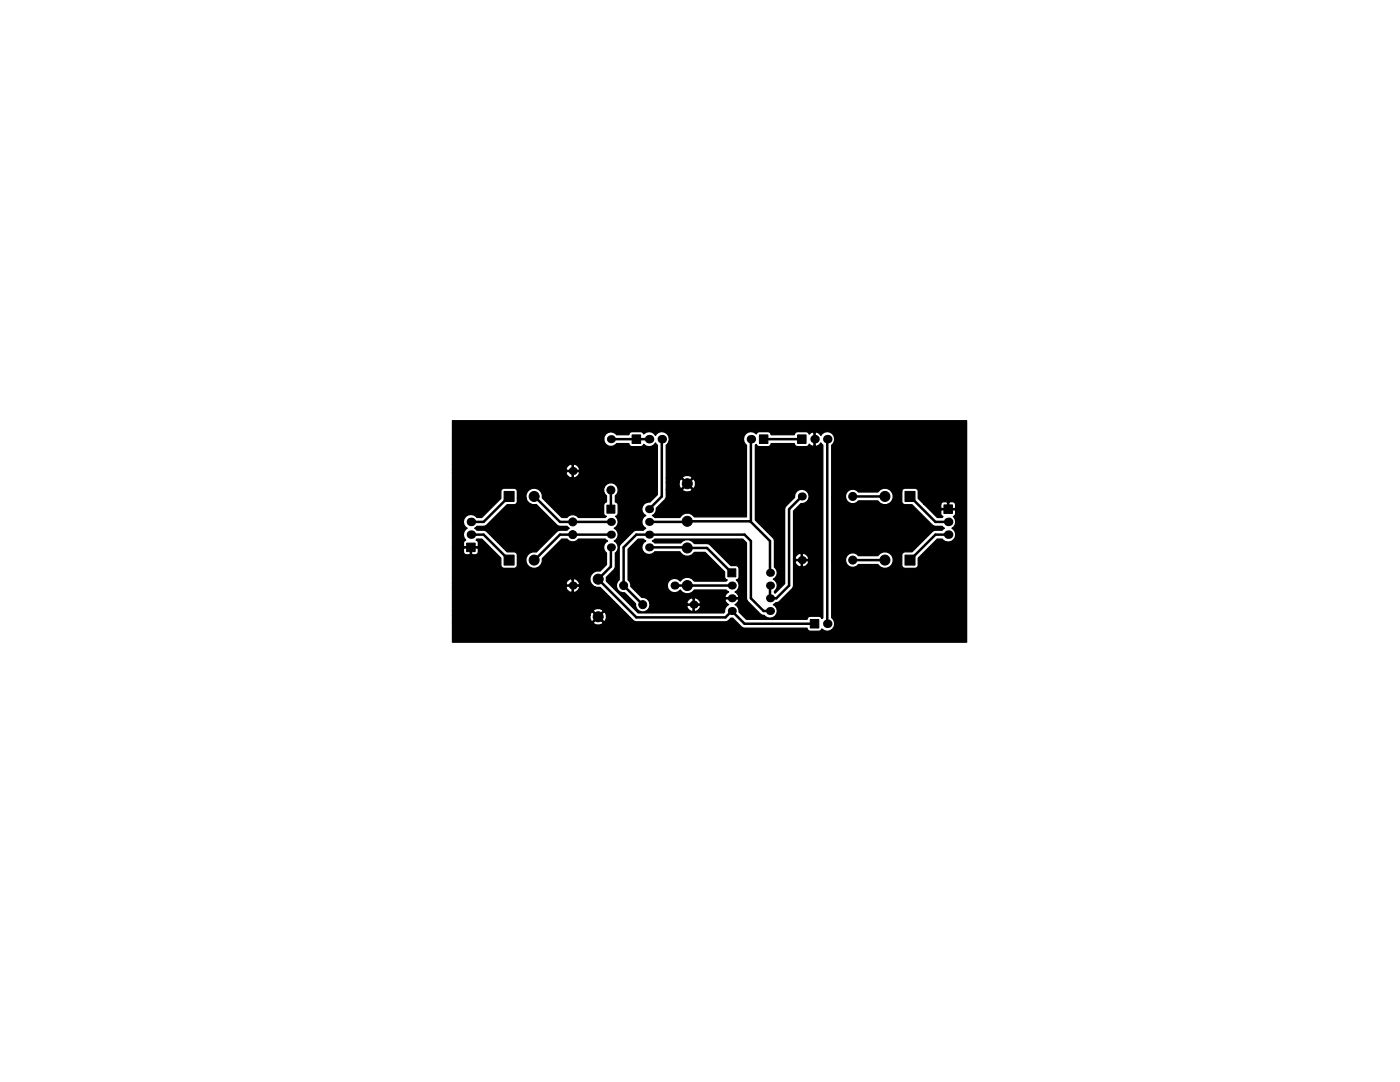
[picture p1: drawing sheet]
<svg xmlns="http://www.w3.org/2000/svg" width="279mm" height="216mm" viewBox="0 0 279 216" stroke-linecap="round" stroke-linejoin="round" font-family="sans-serif">
<g fill="#000" stroke="#000" stroke-width=".2">
<path d="M126.2 86.8h1.6v1.7h-1.6zM151.6 86.8h1.6v1.7h-1.6zM159.2 86.8h1.7v1.7h-1.7zM180.6 98.1h2v2h-2zM93.1 108.4h1.7v1.7h-1.7zM100.6 98.1h2v2h-2zM100.6 110.8h2v2h-2zM121.1 100.8h1.6v1.6h-1.6zM145.2 113.5h1.7v1.6h-1.7zM180.6 110.8h2v2h-2zM188.4 100.8h1.7v1.6h-1.7zM161.7 123.6h1.7v1.7h-1.7z"/>
<circle cx="106.6" cy="99.1" r="1"/>
<circle cx="121.9" cy="97.8" r=".8"/>
<circle cx="137.2" cy="96.5" r="1"/>
<circle cx="170.2" cy="99.1" r=".8"/>
<circle cx="176.6" cy="99.1" r="1"/>
<circle cx="106.6" cy="111.8" r="1"/>
<circle cx="114.3" cy="104.1" r=".8"/>
<circle cx="114.3" cy="106.7" r=".8"/>
<circle cx="119.4" cy="115.6" r="1"/>
<circle cx="124.5" cy="116.8" r=".8"/>
<circle cx="137.2" cy="116.8" r="1"/>
<circle cx="137.2" cy="104" r="1"/>
<circle cx="137.2" cy="109.3" r="1"/>
<circle cx="170.2" cy="111.8" r=".8"/>
<circle cx="176.6" cy="111.8" r="1"/>
<circle cx="119.4" cy="123.1" r="1"/>
<circle cx="128.3" cy="120.6" r=".8"/>
</g>
<g fill="#000">
<circle cx="114.3" cy="94" r=".8"/>
<circle cx="121.9" cy="87.6" r=".8"/>
<circle cx="129.5" cy="87.6" r=".85"/>
<circle cx="132.1" cy="87.6" r=".85"/>
<circle cx="149.9" cy="87.6" r=".85"/>
<circle cx="160" cy="99.1" r=".8"/>
<circle cx="162.6" cy="87.6" r=".85"/>
<circle cx="165.1" cy="87.6" r=".85"/>
<circle cx="94" cy="104.1" r=".85"/>
<circle cx="94" cy="106.7" r=".85"/>
<circle cx="114.3" cy="116.8" r=".8"/>
<circle cx="121.9" cy="109.2" r=".8"/>
<circle cx="121.9" cy="106.7" r=".8"/>
<circle cx="121.9" cy="104.1" r=".8"/>
<circle cx="129.5" cy="109.2" r=".8"/>
<circle cx="129.5" cy="104.1" r=".8"/>
<circle cx="129.5" cy="106.7" r=".8"/>
<circle cx="129.5" cy="101.6" r=".8"/>
<circle cx="134.6" cy="116.8" r=".8"/>
<circle cx="146" cy="116.8" r=".8"/>
<circle cx="146" cy="119.4" r=".8"/>
<circle cx="153.7" cy="116.8" r=".8"/>
<circle cx="153.7" cy="119.4" r=".8"/>
<circle cx="153.7" cy="114.3" r=".8"/>
<circle cx="160" cy="111.8" r=".8"/>
<circle cx="189.2" cy="106.7" r=".85"/>
<circle cx="189.2" cy="104.1" r=".85"/>
<circle cx="138.4" cy="120.7" r=".8"/>
<circle cx="146" cy="121.9" r=".8"/>
<circle cx="153.7" cy="121.9" r=".8"/>
<circle cx="165.1" cy="124.5" r=".85"/>
</g>
<g fill="none" stroke="#000" stroke-width=".5">
<path d="M101.6 99.1l-5.1 5h-2.5M106.6 99.1l5.2 5h10.1M121.9 97.8v3.8M121.9 87.6h7.6M132.1 87.6v11.5l-2.6 2.5M149.9 87.6v16.3l-.2 .1M152.4 87.6h7.6M160 99.1l-2.5 2.5v15.2l-2.6 2.6h-1.2v-2.6M165.1 87.6v36.9M170.2 99.1h6.4M181.5 99.1l5.2 5h2.5M94 106.7h2.5l5.1 5.1"/>
<path d="M121.9 106.7h-10.1l-5.2 5.1M121.9 109.2v3.8l-2.5 2.6 7.6 7.6h17.8l1.2-1.3 2.6 2.6h14M129.5 109.2l11.6 .1 4.9 5M134.6 116.8h11.4M149.7 104l-20.2 .1M149.7 104l4 4v6.3M170.2 111.8h6.4M189.2 106.7h-2.5l-5.2 5.1M119.3 123.2l.1-.1v.1M128.3 120.7l-3.8-3.9v-7.6l2.5-2.5h21.6l1.3 1.3v11.4l2.5 2.5h1.3"/>
</g>
<path d="M90.3 83.9h102.6v44.2h-102.6v-3.9h28.1l.1 .3a1.26 1.26 0 0 0 1.9-.3l-1-1-1 1h-28.1v-1.4h27.4l.1 .7 .2 .4 .2 .1 1-.9h.4l.9 .9 .3-.1a1.26 1.26 0 0 0-.3-1.8l-.9 1h-.4l-1-1-.2 .1-.3 .6h-27.4v-.9h28.1l1 1 1-1-.1-.2-.7-.3h-.6l-.5 .3-.1 .2h-28.1v-4.7h22.6a1.02 1.02 0 0 0 1.3 .9v-1.1h.2v1.1l.2 .1 .9-.5 .2-.5-.1-.2h-2.6l-.1 .2h-22.6v-.7h22.6l.1 .2h1.2v-1.1h.2v1.1h1.2l.1-.2a1.15 1.15 0 0 0-1.5-.9 1.02 1.02 0 0 0-1.3 .9h-22.6v-7h2.2l.1 .9 .4 .3h.7l.2-.2v-1.2h.2v1.2l.2 .2 .9-.1 .3-.4v-.7l-.2-.2-5 .2v-5.4h2.2l.1 .6 .6 .7-.3 .2a1.47 1.47 0 0 0 0 2.2l-.4 .4v.7l.2 .2h2.6l.2-.2v-.7l-.5-.4 .2-.2h1l3.8 3.8v1.4a.65 .65 0 0 0 .6 .6h2l.5-.2 .1-.4v-2a.65 .65 0 0 0-.6-.7h-1.4l-4.1-4-.6-.3h-1.3l-.5-.4 .5-.4h1.3l.6-.2 4.1-4.1h1.4a.65 .65 0 0 0 .6-.6v-.7h1.8a1.64 1.64 0 0 0 2 1.3l4.1 4.1 .7 .2h1.4l.4 .4-.4 .4h-1.4l-.7 .3-4.1 4.1a1.66 1.66 0 0 0-2 1.4 1.66 1.66 0 0 0 1.7 1.8 1.66 1.66 0 0 0 1.5-1.9l3.9-3.9h1.1a1.42 1.42 0 0 0 2.2 0h5.4l.5 .4-.4 .2a1.4 1.4 0 0 0 .1 2.1v2.4l-1.3 1.3a1.66 1.66 0 0 0-2 1.6 1.66 1.66 0 0 0 2 1.6l7 6.8 18.1 .1a1.34 1.34 0 0 0 1.1-.8h.3l1.8 1.8 .6 .2h12.5l.1 .5 .5 .2 1.9-.1 .4-.4a1.49 1.49 0 0 0 2.2 0 1.49 1.49 0 0 0-.2-2.2v-11.3h2.7a1.45 1.45 0 0 0 1.1 1.2 1.45 1.45 0 0 0 1.5-.6l3.9 .1a1.67 1.67 0 0 0 2.5 .3 1.67 1.67 0 0 0 0-2.5 1.67 1.67 0 0 0-2.5 .4h-3.9l-.3-.4a1.46 1.46 0 0 0-1.6 0 1.46 1.46 0 0 0-.7 1.5h-2.7v-12.7h2.7l.3 .6a1.45 1.45 0 0 0 2.3 0l3.9 .1a1.66 1.66 0 0 0 2.4 .4 1.66 1.66 0 0 0 .3-2.3h2.1v2a.65 .65 0 0 0 .6 .6h1.4l4.1 4.1 .6 .2h1.3l.5 .4-.5 .4h-1.3l-.6 .3-4.1 4h-1.4a.65 .65 0 0 0-.6 .7v2l.1 .4 .5 .2h2a.65 .65 0 0 0 .7-.6v-1.4l3.8-3.8h.9l.2 .1a1.49 1.49 0 0 0 2.2-.1 1.49 1.49 0 0 0-.4-2.2 1.45 1.45 0 0 0 .3-2.3l.4-.5v-.7l-.1-.2h-2.7l-.2 .2v.7l.5 .5-.2 .2h-.9l-2.7-2.7h3.3v.7l.2 .2h1.2v-1.2h.3v1.2h1.2l.1-.2v-.7l-.3-.4-.9-.1-.4 .2-.2-.2h-.6l-.6 .5h-3.3l-1.1-1.1v-1.4l-.2-.5-.5-.2h-2a.65 .65 0 0 0-.6 .7h-2.1l-.4-.4a1.65 1.65 0 0 0-2.3 .5h-3.9l-.3-.4a1.46 1.46 0 0 0-1.6 0 1.46 1.46 0 0 0-.7 1.5h-2.7v-10.5a1.48 1.48 0 0 0 .1-2.3 1.48 1.48 0 0 0-2.3 .4l-.5-.5-.4-.2-.2 .1v2.7l.2 .1 .4-.2 .5-.5 .4 .4v34.5l-.2 .1-.1-.2-.5-.2h-1.7l-.4 .1-.2 .5h-12.1l-1.5-1.5-.1-.7-.3-.5-.4-.3 .6-.5 .1-.4-.1-.2h-2.5l-.1 .2 .1 .4 .6 .5a1.34 1.34 0 0 0-.8 1.5l-.2 .2h-17l-6.4-6.4v-.7l1.7-1.8 .1-3.1a1.39 1.39 0 0 0-.2-2.3 1.41 1.41 0 0 0 .8-1.3 1.41 1.41 0 0 0-.8-1.3 1.39 1.39 0 0 0 .2-2.4 .62 .62 0 0 0 .6-.6v-1.6l-.2-.5-.4-.1v-1.3a1.45 1.45 0 0 0 .2-2.1 1.45 1.45 0 0 0-2.2 0 1.45 1.45 0 0 0 .2 2.1v1.3l-.3 .1-.2 .5v1.6a.62 .62 0 0 0 .5 .6l-.2 .3h-5.4l-.3-.4a1.43 1.43 0 0 0-1.9 .4h-1.1l-3.9-3.9a1.67 1.67 0 0 0-1.6-2 1.67 1.67 0 0 0-1.6 2h-1.8v-1.3a.65 .65 0 0 0-.6-.7h-2l-.5 .2-.1 .5v1.4l-3.8 3.8h-1a1.5 1.5 0 0 0-1.7-.6 1.5 1.5 0 0 0-1 1.4h-2.2v-9.8h22.6l.2 .5 .9 .6 .2-.1v-1.2h.2v1.2a1.02 1.02 0 0 0 1.3-1l-.1-.2h-2.6l-.1 .2h-22.6v-.7h22.6l.1 .3h1.2v-1.2h.2v1.2h1.2l.1-.3-.2-.5-.5-.4-.4-.1-.4 .1a1.02 1.02 0 0 0-1.3 .9h-22.6v-6l30.2 .1a1.42 1.42 0 0 0 1 1.3 1.42 1.42 0 0 0 1.5-.5h2.5l.2 .4 .5 .2h1.9l.4-.4a1.45 1.45 0 0 0 2.3-.3l.4 .4v9.9l-1.5 1.5a1.42 1.42 0 0 0-1.6 1 1.42 1.42 0 0 0 .8 1.7 1.41 1.41 0 0 0-.8 1.2 1.41 1.41 0 0 0 .8 1.3l-.5 .4-1.7 .1-3.1 3v6.8l-.4 .3a1.45 1.45 0 0 0 0 1.6 1.45 1.45 0 0 0 1.4 .7l2.2 2.2v.4a1.46 1.46 0 0 0 1.4 1.2 1.46 1.46 0 0 0 1.5-1.1h7.3l.6 .8 .5 .2 .2-.1v-1.1h.3v1.1l.2 .1 .5-.2 .4-.4 .1-.4-.1-.2h-2.5l-.2 .2h-7.3v-.7h7.3l.2 .2h1.1v-1.1h.3v1.1h1.1a1.02 1.02 0 0 0-.9-1.2l-.2 .1-.5-.1-.5 .2-.6 .8h-7.3l-.2-.5-.4-.4-.5-.2h-.5l-2.2-2.2v-.4l-.2-.6-.4-.3v-6.1l2.1-2h1l.5 .4a1.44 1.44 0 0 0-.5 2.2 1.44 1.44 0 0 0 2.3-.1h5l.1 .2a1.66 1.66 0 0 0 2.8-.1h2.1l3.9 3.9v1.2l.6 .4-.3 .3h-6.3a1.66 1.66 0 0 0-2.9 0 1.45 1.45 0 0 0-2.1-.2 1.45 1.45 0 0 0 0 2.1 1.45 1.45 0 0 0 2.2-.2 1.65 1.65 0 0 0 2.8 0h6.3l.5 .4-.6 .5-.1 .4 .1 .3h2.5l.1-.3-.1-.4-.6-.5a1.4 1.4 0 0 0 .2-2.4 .62 .62 0 0 0 .6-.6v-1.6l-.2-.5-.4-.1h-1l-4.2-4.2-.6-.2h-2.5a1.64 1.64 0 0 0-2.7-.2h-5.2l-.5-.3 .5-.4h17.5l.8 .7v11.4l3.1 3a1.13 1.13 0 0 1 1 .5 1.44 1.44 0 0 0 1.9-.6 1.44 1.44 0 0 0-.7-1.9l.5-.4 .8-.3 2.7-2.8 .1-5.1h.2l.6 .8 .5 .3 .2-.2v-1.1h.2v1.1l.3 .2 .5-.3 .5-.8-.1-.2h-2.6l-.1 .2h-.2v-.7h.2l.1 .2h1.2v-1.1h.2v1.1h1.2a1.02 1.02 0 0 0-.9-1.2l-.3 .1-.4-.1-.5 .2-.6 .8h-.2v-9.4l1.5-1.5h.1a1.44 1.44 0 0 0 1.5-1.5 1.44 1.44 0 0 0-1.6-1.4 1.44 1.44 0 0 0-1.3 1.6l-1.7 1.8-.3 .6v14.9l-1.9 1.9-.1-.1v-.3l.1-.1a1.42 1.42 0 0 0-.4-2.3 1.39 1.39 0 0 0 .3-2.4l-.1-5.6-3.8-3.8v-15l.2-.1 .2 .2 .5 .2h1.6a.64 .64 0 0 0 .7-.6h4.6l.2 .4 .5 .2h1.9l.4-.5 .7 .5 .2-.1v-2.7l-.2-.1-.7 .4-.4-.4-1.9-.1a.64 .64 0 0 0-.7 .6h-4.6l-.2-.4-.5-.2-1.9 .1-.4 .4a1.49 1.49 0 0 0-2.2 0 1.49 1.49 0 0 0 .3 2.2v14.3h-10.4a1.64 1.64 0 0 0-2.9 .2h-5l-.5-.4 .7-.8 .1-.7 1.9-2 .1-1.7h3.2l.1 .2 .6 .3 .6-.1 .5-.2 .1-.2-.9-1-1 1h-3.2v-1.4h2.5v.6l.2 .5 .3 .1 1-1h.3l1 1 .3-.1 .2-.6v-.7l-.2-.5-.3-.1-1 1h-.3l-1-1-.3 .1-.2 .7h-2.5v-.9h3.2l1 .9 .9-.9-.1-.3a1.26 1.26 0 0 0-1.8 .3h-3.2v-6.6a1.48 1.48 0 0 0 .1-2.3 1.48 1.48 0 0 0-2.3 .4 1.45 1.45 0 0 0-2.3-.3l-.2-.3-.5-.2h-1.6l-.5 .2-.2 .4h-2.5a1.41 1.41 0 0 0-1.6-.5 1.41 1.41 0 0 0-.9 1.4h-30.2z" fill="#000" stroke="#000" stroke-width=".25"/>
</svg>
